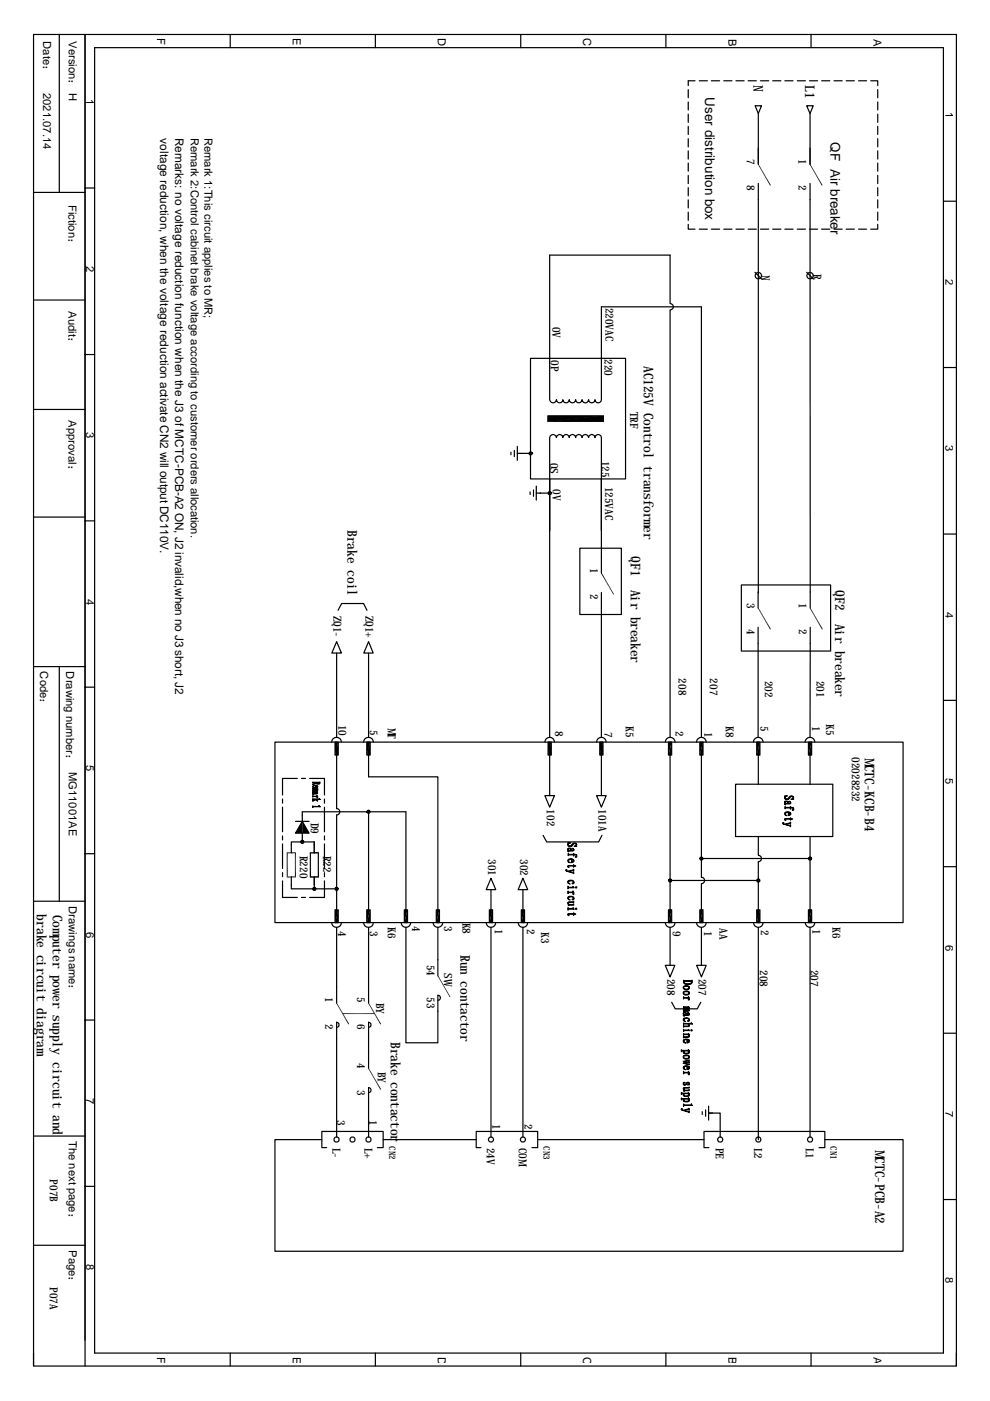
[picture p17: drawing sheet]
<svg xmlns="http://www.w3.org/2000/svg" width="210mm" height="297mm" viewBox="0 0 210 297" stroke-linecap="round" stroke-linejoin="round" font-family="sans-serif">
<defs><g id="words">
<g font-size="2.8">
<text x="149.5" y="20.6" transform="rotate(90 149.5 20.6)">User distribution box</text>
<text x="159.8" y="18.1" transform="rotate(90 159.8 18.1)">N</text>
<text x="170.7" y="18.1" transform="rotate(90 170.7 18.1)">L1</text>
<text x="176.1" y="30.1" transform="rotate(90 176.1 30.1)">QF Air breaker</text>
<text x="136.5" y="77.5" transform="rotate(90 136.5 77.5)">AC125V Control transformer</text>
<text x="73.7" y="112.4" transform="rotate(90 73.7 112.4)">Brake coil</text>
<text x="133.8" y="117.9" transform="rotate(90 133.8 117.9)">QF1</text>
<text x="133.8" y="125" transform="rotate(90 133.8 125)">Air breaker</text>
<text x="177.1" y="125.2" transform="rotate(90 177.1 125.2)">QF2</text>
<text x="177.1" y="132.3" transform="rotate(90 177.1 132.3)">Air breaker</text>
<text x="183.4" y="160.7" transform="rotate(90 183.4 160.7)">MCTC-KCB-B4</text>
<text x="7.8" y="193.9" transform="rotate(90 7.8 193.9)">brake circuit diagram</text>
<text x="11.2" y="193.9" transform="rotate(90 11.2 193.9)">Computer power supply circuit and</text>
<text x="97.6" y="202.4" transform="rotate(90 97.6 202.4)">Run contactor</text>
<text x="82.8" y="220.9" transform="rotate(90 82.8 220.9)">Brake contactor</text>
<text x="185.5" y="243.9" transform="rotate(90 185.5 243.9)">MCTC-PCB-A2</text>
</g>
<g font-size="2.5">
<text x="34" y="29.3" transform="rotate(90 34 29.3)">voltage reduction, when the voltage reduction activate CN2 will output DC110V.</text>
<text x="37.2" y="29.2" transform="rotate(90 37.2 29.2)">Remarks: no voltage reduction function when the J3 of MCTC-PCB-A2 ON, J2 invalid,when no J3 short, J2</text>
</g>
<g font-size="2.4">
<text x="9.1" y="8.7" transform="rotate(90 9.1 8.7)">Date：</text>
<text x="14.6" y="8.7" transform="rotate(90 14.6 8.7)">Version： H</text>
<text x="33.3" y="8.2" transform="rotate(90 33.3 8.2)">F</text>
<text x="62.1" y="8.2" transform="rotate(90 62.1 8.2)">E</text>
<text x="92.8" y="8.2" transform="rotate(90 92.8 8.2)">D</text>
<text x="123.7" y="8.2" transform="rotate(90 123.7 8.2)">C</text>
<text x="154.4" y="8.2" transform="rotate(90 154.4 8.2)">B</text>
<text x="185.2" y="8.2" transform="rotate(90 185.2 8.2)">A</text>
<text x="9.1" y="19.7" transform="rotate(90 9.1 19.7)">2021.07.14</text>
<text x="18.3" y="21.1" transform="rotate(90 18.3 21.1)">1</text>
<text x="200.5" y="23.8" transform="rotate(90 200.5 23.8)">1</text>
<text x="40.5" y="29.2" transform="rotate(90 40.5 29.2)">Remark 2:Control cabinet brake voltage according to customer orders allocation.</text>
<text x="43.3" y="29.2" transform="rotate(90 43.3 29.2)">Remark 1:This circuit applies to MR;</text>
<text x="158.4" y="33.6" transform="rotate(90 158.4 33.6)">7</text>
<text x="169.3" y="33.6" transform="rotate(90 169.3 33.6)">1</text>
<text x="158.4" y="39.3" transform="rotate(90 158.4 39.3)">8</text>
<text x="169.3" y="39.3" transform="rotate(90 169.3 39.3)">2</text>
<text x="14.5" y="43.4" transform="rotate(90 14.5 43.4)">Fiction：</text>
<text x="18.3" y="56.4" transform="rotate(90 18.3 56.4)">2</text>
<text x="161.5" y="58.4" transform="rotate(90 161.5 58.4)">N</text>
<text x="172.5" y="58.2" transform="rotate(90 172.5 58.2)">R</text>
<text x="200.5" y="59.2" transform="rotate(90 200.5 59.2)">2</text>
<text x="14.5" y="65.9" transform="rotate(90 14.5 65.9)">Audit：</text>
<text x="128.4" y="65.2" transform="rotate(90 128.4 65.2)">220VAC</text>
<text x="117.1" y="69.2" transform="rotate(90 117.1 69.2)">0V</text>
<text x="116.8" y="76.4" transform="rotate(90 116.8 76.4)">OP</text>
<text x="128.1" y="76.1" transform="rotate(90 128.1 76.1)">220</text>
<text x="14.5" y="89.1" transform="rotate(90 14.5 89.1)">Approval：</text>
<text x="133.6" y="87.3" transform="rotate(90 133.6 87.3)">TRF</text>
<text x="18.3" y="91.6" transform="rotate(90 18.3 91.6)">3</text>
<text x="200.5" y="94.3" transform="rotate(90 200.5 94.3)">3</text>
<text x="116.7" y="98.1" transform="rotate(90 116.7 98.1)">OS</text>
<text x="127.6" y="97.6" transform="rotate(90 127.6 97.6)">125</text>
<text x="117.2" y="103.7" transform="rotate(90 117.2 103.7)">0V</text>
<text x="128.3" y="103.2" transform="rotate(90 128.3 103.2)">125VAC</text>
<text x="125.1" y="120.3" transform="rotate(90 125.1 120.3)">1</text>
<text x="18.3" y="126.9" transform="rotate(90 18.3 126.9)">4</text>
<text x="70.7" y="130.5" transform="rotate(90 70.7 130.5)">ZQ1-</text>
<text x="77.5" y="130.5" transform="rotate(90 77.5 130.5)">ZQ1+</text>
<text x="125.1" y="126" transform="rotate(90 125.1 126)">2</text>
<text x="158.4" y="127.7" transform="rotate(90 158.4 127.7)">3</text>
<text x="169.4" y="127.7" transform="rotate(90 169.4 127.7)">1</text>
<text x="200.5" y="129.7" transform="rotate(90 200.5 129.7)">4</text>
<text x="158.4" y="133.4" transform="rotate(90 158.4 133.4)">4</text>
<text x="169.4" y="133.4" transform="rotate(90 169.4 133.4)">2</text>
<text x="8.6" y="142.4" transform="rotate(90 8.6 142.4)">Code：</text>
<text x="14" y="142.4" transform="rotate(90 14 142.4)">Drawing number：</text>
<text x="143.9" y="143.8" transform="rotate(90 143.9 143.8)">208</text>
<text x="150.5" y="143.8" transform="rotate(90 150.5 143.8)">207</text>
<text x="162.2" y="144.3" transform="rotate(90 162.2 144.3)">202</text>
<text x="173.1" y="144.3" transform="rotate(90 173.1 144.3)">201</text>
<text x="71.8" y="153.6" transform="rotate(90 71.8 153.6)">10</text>
<text x="78.4" y="154.7" transform="rotate(90 78.4 154.7)">5</text>
<text x="82.3" y="154.3" transform="rotate(90 82.3 154.3)">MT</text>
<text x="117.7" y="155" transform="rotate(90 117.7 155)">8</text>
<text x="128.2" y="155.3" transform="rotate(90 128.2 155.3)">7</text>
<text x="132.7" y="153.9" transform="rotate(90 132.7 153.9)">K5</text>
<text x="143.2" y="155" transform="rotate(90 143.2 155)">2</text>
<text x="149.4" y="155.3" transform="rotate(90 149.4 155.3)">1</text>
<text x="153.9" y="153.9" transform="rotate(90 153.9 153.9)">K8</text>
<text x="161.2" y="154" transform="rotate(90 161.2 154)">5</text>
<text x="172.2" y="154" transform="rotate(90 172.2 154)">1</text>
<text x="175.2" y="153.5" transform="rotate(90 175.2 153.5)">K5</text>
<text x="180.6" y="160.6" transform="rotate(90 180.6 160.6)">02028232</text>
<text x="14.6" y="163.6" transform="rotate(90 14.6 163.6)">MG11001AE</text>
<text x="18.3" y="162.2" transform="rotate(90 18.3 162.2)">5</text>
<text x="200.5" y="165" transform="rotate(90 200.5 165)">5</text>
<text x="116" y="171.6" transform="rotate(90 116 171.6)">102</text>
<text x="126.9" y="171.5" transform="rotate(90 126.9 171.5)">101A</text>
<text x="65.9" y="174.4" transform="rotate(90 65.9 174.4)">D9</text>
<text x="63.6" y="181.5" transform="rotate(90 63.6 181.5)">R220</text>
<text x="68.5" y="181.5" transform="rotate(90 68.5 181.5)">R22</text>
<text x="103.5" y="182.2" transform="rotate(90 103.5 182.2)">301</text>
<text x="110.3" y="182.2" transform="rotate(90 110.3 182.2)">302</text>
<text x="14.6" y="192.1" transform="rotate(90 14.6 192.1)">Drawings name：</text>
<text x="18.3" y="197.5" transform="rotate(90 18.3 197.5)">6</text>
<text x="71.7" y="197.3" transform="rotate(90 71.7 197.3)">4</text>
<text x="78.4" y="197.3" transform="rotate(90 78.4 197.3)">3</text>
<text x="82.3" y="196.6" transform="rotate(90 82.3 196.6)">K6</text>
<text x="87.4" y="196.4" transform="rotate(90 87.4 196.4)">4</text>
<text x="94.2" y="196.4" transform="rotate(90 94.2 196.4)">3</text>
<text x="98" y="195.7" transform="rotate(90 98 195.7)">K8</text>
<text x="104.9" y="197" transform="rotate(90 104.9 197)">1</text>
<text x="111.7" y="197" transform="rotate(90 111.7 197)">2</text>
<text x="114.7" y="197.6" transform="rotate(90 114.7 197.6)">K3</text>
<text x="142.6" y="197.4" transform="rotate(90 142.6 197.4)">9</text>
<text x="149.3" y="197.3" transform="rotate(90 149.3 197.3)">1</text>
<text x="152.5" y="196.8" transform="rotate(90 152.5 196.8)">AA</text>
<text x="161.3" y="197.1" transform="rotate(90 161.3 197.1)">2</text>
<text x="172.3" y="197" transform="rotate(90 172.3 197)">1</text>
<text x="176.5" y="196.6" transform="rotate(90 176.5 196.6)">K6</text>
<text x="200.5" y="200.3" transform="rotate(90 200.5 200.3)">6</text>
<text x="90.5" y="204.5" transform="rotate(90 90.5 204.5)">54</text>
<text x="94.2" y="206.4" transform="rotate(90 94.2 206.4)">SW</text>
<text x="141.5" y="207.5" transform="rotate(90 141.5 207.5)">208</text>
<text x="148.1" y="207.5" transform="rotate(90 148.1 207.5)">207</text>
<text x="161.1" y="205.6" transform="rotate(90 161.1 205.6)">208</text>
<text x="171.9" y="205.6" transform="rotate(90 171.9 205.6)">207</text>
<text x="69" y="211.5" transform="rotate(90 69 211.5)">1</text>
<text x="75.7" y="211.5" transform="rotate(90 75.7 211.5)">5</text>
<text x="79.8" y="212.6" transform="rotate(90 79.8 212.6)">BY</text>
<text x="90.5" y="211.4" transform="rotate(90 90.5 211.4)">53</text>
<text x="69" y="217.2" transform="rotate(90 69 217.2)">2</text>
<text x="75.7" y="217.2" transform="rotate(90 75.7 217.2)">6</text>
<text x="75.7" y="225.3" transform="rotate(90 75.7 225.3)">4</text>
<text x="80.1" y="227.2" transform="rotate(90 80.1 227.2)">BY</text>
<text x="18.3" y="232.8" transform="rotate(90 18.3 232.8)">7</text>
<text x="75.7" y="231" transform="rotate(90 75.7 231)">3</text>
<text x="71.5" y="237.5" transform="rotate(90 71.5 237.5)">3</text>
<text x="78.3" y="237.5" transform="rotate(90 78.3 237.5)">1</text>
<text x="104.4" y="238.4" transform="rotate(90 104.4 238.4)">1</text>
<text x="111.2" y="238.4" transform="rotate(90 111.2 238.4)">2</text>
<text x="200.5" y="235.6" transform="rotate(90 200.5 235.6)">7</text>
<text x="14.6" y="241.9" transform="rotate(90 14.6 241.9)">The next page：</text>
<text x="70.5" y="243.3" transform="rotate(90 70.5 243.3)">L-</text>
<text x="77.3" y="243.3" transform="rotate(90 77.3 243.3)">L+</text>
<text x="103.2" y="243.3" transform="rotate(90 103.2 243.3)">24V</text>
<text x="110" y="243.3" transform="rotate(90 110 243.3)">COM</text>
<text x="151.8" y="243.3" transform="rotate(90 151.8 243.3)">PE</text>
<text x="159.9" y="243.3" transform="rotate(90 159.9 243.3)">L2</text>
<text x="170.9" y="243.3" transform="rotate(90 170.9 243.3)">L1</text>
<text x="10.5" y="250" transform="rotate(90 10.5 250)">P07B</text>
<text x="14.6" y="265.1" transform="rotate(90 14.6 265.1)">Page：</text>
<text x="18.3" y="268" transform="rotate(90 18.3 268)">8</text>
<text x="10.5" y="272.9" transform="rotate(90 10.5 272.9)">P07A</text>
<text x="200.5" y="270.8" transform="rotate(90 200.5 270.8)">8</text>
<text x="33.3" y="287.7" transform="rotate(90 33.3 287.7)">F</text>
<text x="62.1" y="287.7" transform="rotate(90 62.1 287.7)">E</text>
<text x="92.8" y="287.7" transform="rotate(90 92.8 287.7)">D</text>
<text x="123.7" y="287.7" transform="rotate(90 123.7 287.7)">C</text>
<text x="154.4" y="287.7" transform="rotate(90 154.4 287.7)">B</text>
<text x="185.2" y="287.7" transform="rotate(90 185.2 287.7)">A</text>
</g>
<g font-size="1.9">
<text x="82.5" y="243.1" transform="rotate(90 82.5 243.1)">CN2</text>
<text x="115.2" y="243.1" transform="rotate(90 115.2 243.1)">CN3</text>
<text x="176.1" y="243.1" transform="rotate(90 176.1 243.1)">CN1</text>
</g>
</g></defs>
<g fill="none" stroke="#000" stroke-width=".25">
<path d="M7.1 7.3h195.7v282.3h-195.7zM12.6 7.4v33.4M18 7.4v282.2M20.1 10.1h179.9v276.8h-179.9zM48.8 7.4v2.7M79.6 7.4v2.7M110.4 7.4v2.7M141.2 7.4v2.7M145.9 19v1.7M147.4 17.1h-1.5v1M148.3 17.1h1.7M150.8 17.1h1.8"/>
<path d="M153.5 17.1h1.7M156 17.1h1.8M158.6 17.1h1.8M161.2 17.1h1.8M163.8 17.1h1.8M166.4 17.1h1.7M169 17.1h1.8M171.6 17.1h1.8M172 7.4v2.7M174.2 17.1h1.7M176.8 17.1h1.8M179.4 17.1h1.7"/>
<path d="M182 17.1h1.7M184.6 17.1h1.5v1M186.1 19v1.7M18 39.9h2.1M145.9 21.6v1.7M145.9 24.2v1.7M145.9 26.8v1.7M145.9 29.4v1.7M145.9 32v1.7M145.9 34.6v1.7M145.9 37.2v1.7M145.9 39.8v1.7"/>
<path d="M160.1 22.4h1.4l-.7 1.7zM160.8 24.1v10.7M160.8 38.9v86.8M171 22.4h1.4l-.7 1.7zM171.7 38.9l.1 90M171.7 24.1v10.7M186.1 21.6v1.7M186.1 24.2v1.7M186.1 26.8v1.7M186.1 29.4v1.7M186.1 32v1.7M186.1 34.6v1.7"/>
<path d="M186.1 37.2v1.7M186.1 39.8v1.7M7.1 40.8h10.9M145.9 47.6v1h1.5M145.9 42.4v1.7M145.9 45v1.7M148.3 48.6h1.7M150.8 48.6h1.8M153.5 48.6h1.7M156 48.6h1.8M158.6 48.6h1.8M160.1 57.7l1.4 1.5"/>
<path d="M161.2 48.6h1.8M163.8 48.6h1.8M166.4 48.6h1.7M169 48.6h1.8M171 57.7l1.5 1.5M171.6 48.6h1.8M174.2 48.6h1.7M176.8 48.6h1.8M179.4 48.6h1.7M182 48.6h1.7M186.1 47.6v1h-1.5M186.1 42.4v1.7"/>
<path d="M186.1 45v1.7M200 42.7h2.8M7.1 63.6h10.9M18 75.2h2.1M112.5 76h20.1v25.5h-20.1zM200 77.9h2.8M7.1 86.8h10.9M108.3 95.9v.5M109.1 95.5v1.3M109.7 96.1h2.8M109.7 94.6v3M112.3 95.9l.2-.1 .2 .1v.5h-.4l-.2-.3z"/>
<path d="M7.1 109.6h10.9M18 110.4h2.1M112.4 104.3v.5M113.1 103.9v1.3M113.7 104.5h2.8M113.7 103.1v2.9M116.3 104.3l.2-.1 .3 .1v.5h-.5zM122.9 116.2h8.8v14.1h-8.8zM200 113.2h2.8M71.4 136l1 2.5h-2zM71.4 138.5v17.8M71.7 129.4l.7-1.4h4.7l.7 1.4"/>
<path d="M78.1 136l1 2.5h-2zM78.1 138.5v17.8M127.5 121.5v-28.7a.68 .68 0 0 0-.7-.7 .68 .68 0 0 0-.6 .7 .68 .68 0 0 0-.7-.7 .68 .68 0 0 0-.7 .7 .7 .7 0 0 0-.7-.7 .7 .7 0 0 0-.7 .7 .68 .68 0 0 0-.7-.7 .68 .68 0 0 0-.7 .7 .68 .68 0 0 0-.6-.7 .68 .68 0 0 0-.7 .7 .68 .68 0 0 0-.7-.7 .68 .68 0 0 0-.7 .7 .68 .68 0 0 0-.6-.7 .68 .68 0 0 0-.7 .7 .72 .72 0 0 0-.7-.7 .72 .72 0 0 0-.8 .7v63.5M127.5 125.6v30.7M157.2 124h18.9v14h-18.9zM160.7 125.5v3.4M160.7 133v23.3M171.8 133l-.1 23.3M7.1 141.3h10.9M12.6 141.3v49.8M18 145.7h2.1M58.3 157.3h133.2v38.3h-133.2z"/>
<path d="M70.3 157.3a1.04 1.04 0 0 1 1.1-1 1.04 1.04 0 0 1 1 1M71 157.3h.7v2.8h-.7zM71.4 158.7v12.7a.68 .68 0 0 1 .7 .7 .68 .68 0 0 1-.7 .7v21.5M77.1 157.3a1.04 1.04 0 0 1 1-1 1.04 1.04 0 0 1 1.1 1M77.8 157.3h.7v2.8h-.7zM78.1 158.7v6h14.7v28.2M115.5 157.3a1.02 1.02 0 0 1 1-1 1.02 1.02 0 0 1 1.1 1M116.2 157.3h.7v2.8h-.7zM116.5 157.3v11.4M126.5 157.3a1.02 1.02 0 0 1 1-1 1.02 1.02 0 0 1 1 1M127.2 157.3h.6v2.8h-.6zM127.5 157.3v11.4"/>
<path d="M141.1 157.3a1.04 1.04 0 0 1 1-1 1.04 1.04 0 0 1 1 1M141.7 157.3h.7v2.8h-.7zM142.1 156.3v-90.6a.7 .7 0 0 0 .7-.7 .7 .7 0 0 0-.7-.7v-10.2h-25.6v30.6a.72 .72 0 0 0 .8 .7 .72 .72 0 0 0 .7-.7 .68 .68 0 0 0 .7 .7 .68 .68 0 0 0 .6-.7 .68 .68 0 0 0 .7 .7 .68 .68 0 0 0 .7-.7 .68 .68 0 0 0 .7 .7 .68 .68 0 0 0 .6-.7 .68 .68 0 0 0 .7 .7 .68 .68 0 0 0 .7-.7 .7 .7 0 0 0 .7 .7 .7 .7 0 0 0 .7-.7 .68 .68 0 0 0 .7 .7 .68 .68 0 0 0 .7-.7 .68 .68 0 0 0 .6 .7 .68 .68 0 0 0 .7-.7v-19.6h21.2v91.2M147.7 157.3a1.02 1.02 0 0 1 1-1 1.02 1.02 0 0 1 1 1M148.4 157.3h.7v2.8h-.7zM159.8 157.3a1.02 1.02 0 0 1 1-1 1.02 1.02 0 0 1 1 1M160.4 157.3h.7v2.8h-.7zM170.7 157.3a1.04 1.04 0 0 1 1-1 1.04 1.04 0 0 1 1.1 1M171.4 157.3h.7v2.8h-.7zM200 148.5h2.8M59.9 169.4v.9M59.9 171.1v5.2"/>
<path d="M59.9 177.2v.9M59.9 178.9v5.2M62.7 174.1h2.8M63 165h-3.1v3.6M63.8 178.3h.5v.4l-.2 .1-.3-.1zM63.9 165h.9M64.1 174.1l1.4 2.5h-2.8l1.4-2.5v-2h22v20.8M64.1 176.6v1.9h2.5v2.3M64.1 178.5h-2.3v2.3M65.7 165h3.1v3.6M68.8 169.4v.9M68.8 171.1v5.2"/>
<path d="M68.8 177.2v.9M68.8 178.9v5.2M77.9 171.9h.5l.1 .2-.1 .2-.3 .2-.2-.2-.1-.2zM78.1 172.1v20.8M115.1 177.1l.8 1.4h11l.7-1.4M115.5 168.7h2.1l-1.1 2.4zM126.5 168.7h2l-1 2.4zM142.1 160.1v32.8M148.7 160.1v25.9a.68 .68 0 0 1 .7 .7 .68 .68 0 0 1-.7 .7v5.5M156 166.3h20.6v11.1h-20.6zM160.8 177.4v3.9a.7 .7 0 0 1 .7 .7 .7 .7 0 0 1-.7 .7v11.6M160.8 160.1v6.2"/>
<path d="M171.7 160.1v6.2M171.7 177.4v15.5M7.1 191.1h10.9M18 181h2.1M59.9 186.8v3.5h3.1M59.9 185v.9M61.8 185.9v2.6h4.8M63.9 190.3h.9M66.4 188.2h.5v.5h-.5l-.1-.2zM66.6 188.5h4.8M66.6 185.9v2.6M68.8 186.8v3.5h-3.1"/>
<path d="M68.8 185v.9M70.3 195.6a1.04 1.04 0 0 0 1.1 1 1.04 1.04 0 0 0 1-1M71 192.9h.7v2.7h-.7zM71.1 188.2h.5l.1 .3-.1 .2h-.5zM71.4 196.6v16.1M77.1 195.6a1.04 1.04 0 0 0 1 1 1.04 1.04 0 0 0 1.1-1M77.8 192.9h.7v2.7h-.7zM78.1 196.6v16.1M85 195.6a1.02 1.02 0 0 0 1.1 1 1.02 1.02 0 0 0 1-1M85.7 192.9h.7v2.7h-.7zM86.1 196.6v24.5h6.7v-10.1a.53 .53 0 0 1 .6 .5 .53 .53 0 0 1-.6 .6M91.8 195.6a1.02 1.02 0 0 0 1 1 1.02 1.02 0 0 0 1.1-1"/>
<path d="M92.5 192.9h.7v2.7h-.7zM92.8 196.6v10.3M103.1 195.6a1.02 1.02 0 0 0 1 1 1.02 1.02 0 0 0 1-1M103.8 192.9h.6v2.7h-.6zM104.1 186.2l1 2.4h-2zM104.1 188.6v5.7M104.1 196.6v44.5M109.9 195.6a1.02 1.02 0 0 0 1 1 1.02 1.02 0 0 0 1-1M110.5 192.9h.7v2.7h-.7zM110.9 186.2l1 2.4h-2zM110.9 188.6v5.7M110.9 196.6v44.5"/>
<path d="M141.1 195.6a1.04 1.04 0 0 0 1 1 1.04 1.04 0 0 0 1-1M141.7 192.9h.7v2.7h-.7zM141.9 186.5l.2-.2 .2 .2v.4h-.4l-.2-.2zM142.1 196.6v8.1M142.1 186.7h18.7M147.7 195.6a1.02 1.02 0 0 0 1 1 1.02 1.02 0 0 0 1-1M148.4 192.9h.7v2.7h-.7zM148.5 181.8l.2-.1 .2 .1 .2 .2-.2 .3h-.4zM148.7 196.6v8.1M148.7 182h23M159.8 195.6a1.02 1.02 0 0 0 1 1 1.02 1.02 0 0 0 1-1M160.4 192.9h.7v2.7h-.7z"/>
<path d="M160.5 186.5l.3-.2 .2 .2v.4h-.5zM160.8 196.6v45M170.7 195.6a1.02 1.02 0 0 0 1 1 1.02 1.02 0 0 0 1.1-1M171.4 192.9h.7v2.7h-.7zM171.5 181.8l.2-.1 .3 .1v.5h-.5zM171.7 196.6v44.5M200 183.8h2.8M18 216.3h2.1M71.4 217.8a.55 .55 0 0 0 .5-.5 .55 .55 0 0 0-.5-.6v24.4M78.1 217.8a.55 .55 0 0 0 .6-.5 .55 .55 0 0 0-.6-.6v9.8M141.1 204.7h2l-1 2.4zM142.4 212.5l.8 1.4h4.6l.8-1.4"/>
<path d="M147.7 204.7h2l-1 2.4zM200 219.1h2.8M78.1 231.7a.55 .55 0 0 0 .6-.6 .55 .55 0 0 0-.6-.5v10.5M148.9 235.7v.6M149.6 235.3v1.4M150.2 234.5v3M151.1 236h-.9h2.5v5.1M7.1 240.9h10.9M18 251.5h2.1M68.2 241.6h-9.9v23.7h133.2v-23.7h-16.6M69.3 243.3h-1.1v-3.4h13v3.4h-1.2M81.2 241.6h19.8"/>
<path d="M102 243.3h-1v-3.4h13v3.4h-1.2M114 241.6h35.3M150.3 243.3h-1v-3.4h25.6v3.4h-1.2M200 254.3h2.8M7.1 264h10.9M7.1 286.9v2.7M48.8 286.9v2.7M79.6 286.9v2.7M110.4 286.9v2.7M141.2 286.9v2.7M172 286.9v2.7M202.8 286.9v2.7"/>
<circle cx="160.8" cy="58.4" r=".68"/>
<circle cx="171.7" cy="58.4" r=".68"/>
<circle cx="71.4" cy="241.6" r=".55"/>
<circle cx="74.7" cy="241.6" r=".55"/>
<circle cx="78.1" cy="241.6" r=".55"/>
<circle cx="104.1" cy="241.6" r=".54"/>
<circle cx="110.9" cy="241.6" r=".54"/>
<circle cx="152.7" cy="241.6" r=".54"/>
<circle cx="160.8" cy="241.6" r=".54"/>
<circle cx="171.7" cy="241.6" r=".54"/>
</g>
<g fill="#000" stroke="#000" stroke-width=".21">
<path d="M66.3 168.1l.1 .2z" fill-rule="evenodd"/>
<path d="M66.3 168.3l.2 .1z" fill-rule="evenodd"/>
<path d="M66.3 166.7l.1-.1v.3l.3 .2-.4-.2z" fill-rule="evenodd"/>
<path d="M66.3 168l.4-.1 .2 .4-.2-.3h-.3l-.1 .2z" fill-rule="evenodd"/>
<path d="M66.3 166.2l.8-.1-.7 .3z" fill-rule="evenodd"/>
<path d="M66.4 166.6l.7-.1 .2 .1v.2l-.3-.2-.1 .4v-.4h-.3l-.2 .2z" fill-rule="evenodd"/>
<path d="M67.1 167.5l.2 .1z" fill-rule="evenodd"/>
<path d="M66.3 167.4h1v.1l-1 .1z" fill-rule="evenodd"/>
<path d="M67.1 168.9h.2z" fill-rule="evenodd"/>
<path d="M66.3 168.3l1-.1-.2 .1z" fill-rule="evenodd"/>
<path d="M67 168h.4v.2z" fill-rule="evenodd"/>
<path d="M67.2 169h.2l-.1 .1z" fill-rule="evenodd"/>
<path d="M66.3 169.7l.6-.2 .5 .2v.2l-.5-.3-.6 .3z" fill-rule="evenodd"/>
<path d="M67 166.6v.3h.3v-.3l.1 .3-.4 .1z" fill-rule="evenodd"/>
<path d="M67.2 167.2l.2 .1h-.2z" fill-rule="evenodd"/>
<path d="M66.3 167.6l.8 .1 .2-.2 .1 .2-1.1 .1z" fill-rule="evenodd"/>
<path d="M66.3 167.2h.9l.2 .2-.1 .1-.1-.2h-.9z" fill-rule="evenodd"/>
<path d="M66.3 168.7l.1 .1h.7l.1-.1 .2 .2h-1l-.1 .1z" fill-rule="evenodd"/>
<path d="M67.6 170.8v.1z" fill-rule="evenodd"/>
<path d="M67.1 166l.2 .1 .4-.1a.36 .36 0 0 1-.6 .2z" fill-rule="evenodd"/>
<path d="M66.3 165.8h1.6v.2l-.2 .2v-.3h-.6v.2l-.1-.2-.7 .1z" fill-rule="evenodd"/>
<path d="M66.3 169.3h1.4l.2 .2h-1.5l-.1 .1z" fill-rule="evenodd"/>
<path d="M66.3 170.8l.1 .2h1.2v-.2l.3 .3h-1.4l-.2 .1z" fill-rule="evenodd"/>
<path d="M120.4 178.7l.6 .1h-.4l-.1 .3z" fill-rule="evenodd"/>
<path d="M122.2 179.1v.3z" fill-rule="evenodd"/>
<path d="M120.5 178.8v.3a.53 .53 0 0 0 .6 .2 .53 .53 0 0 0 .4-.5h.6l.2 .2-.1 .3-.1-.4-.3-.1-.6 .7h-.4a.46 .46 0 0 1-.3-.7z" fill-rule="evenodd"/>
<path d="M121.7 179.4l.5-.2 .1 .2z" fill-rule="evenodd"/>
<path d="M165.9 174.5l.3-.1-.1 .3z" fill-rule="evenodd"/>
<path d="M166.5 170.1v.2z" fill-rule="evenodd"/>
<path d="M166.4 170.4l.1 .3z" fill-rule="evenodd"/>
<path d="M166.5 173.8l.1 .2z" fill-rule="evenodd"/>
<path d="M166.5 172.3v.4l.4 .3-.5-.3z" fill-rule="evenodd"/>
<path d="M166.4 168.7l.6 .1-.4 .1-.1 .2z" fill-rule="evenodd"/>
<path d="M166.5 169.9h.4l.2 .3v.1l-.3-.3h-.3l-.1 .3-.1-.3z" fill-rule="evenodd"/>
<path d="M166.5 172.2l.8-.1 .3 .2v.2l-.3-.3-.2 .7v-.7l-.4 .1-.2 .3z" fill-rule="evenodd"/>
<path d="M166.5 170.4l.6-.1v-.1l.1 .1 .4-.1v.2l-1.1 .1z" fill-rule="evenodd"/>
<path d="M166.4 174.7l1.2-.4v.4l-.1-.1-.8 .2z" fill-rule="evenodd"/>
<path d="M166.1 174.7l1.3 .3 .2-.1v.4z" fill-rule="evenodd"/>
<path d="M167.2 170l.2-.1 .2 .1v.4l-.1-.4z" fill-rule="evenodd"/>
<path d="M167.3 172.2v.5l.3-.1v-.3l.1 .1-.1 .3-.3 .2h-.1z" fill-rule="evenodd"/>
<path d="M166.4 173.6h1.2v-.2l.5 .3h-.5v.2v-.2h-1.1l-.1 .2z" fill-rule="evenodd"/>
<path d="M168.1 169.1v.3z" fill-rule="evenodd"/>
<path d="M168 171.6l.2-.1v.3h-.2z" fill-rule="evenodd"/>
<path d="M166.5 168.8l.1 .5 .4 .1 .2-.2a.71 .71 0 0 1 .9-.4l.2 .2-.1 .4-.1-.5h-.4l-.5 .5a.53 .53 0 0 1-.5 .2 .53 .53 0 0 1-.4-.5z" fill-rule="evenodd"/>
<path d="M167.7 169.4l.4-.2 .2 .3z" fill-rule="evenodd"/>
<path d="M166.4 171l.2 .2h1v-.2v.2h.5l.2 .4-.1 .2-.1-.5h-.5v.3v-.3h-1.1l-.1 .2z" fill-rule="evenodd"/>
<path d="M120.5 180.1l.1 .2z" fill-rule="evenodd"/>
<path d="M120.4 180.3l.2 .3-.2-.1z" fill-rule="evenodd"/>
<path d="M120.5 183.8l.1 .2z" fill-rule="evenodd"/>
<path d="M120.4 191.3l.1-.1 .1 .6-.2-.2z" fill-rule="evenodd"/>
<path d="M120.5 193.9l.1 .3z" fill-rule="evenodd"/>
<path d="M120.4 182.3l.1-.1 .1 .5 .3 .3-.4-.2z" fill-rule="evenodd"/>
<path d="M120.4 186.8l.1-.1 .1 .6 .3 .1-.5-.2z" fill-rule="evenodd"/>
<path d="M120.4 190.2l.1-.1 .1 .5 .3 .2a.41 .41 0 0 1-.4-.2 .41 .41 0 0 1-.1-.4z" fill-rule="evenodd"/>
<path d="M120.4 179.9h.5l.2 .4-.2-.3-.3-.1-.2 .3z" fill-rule="evenodd"/>
<path d="M121.5 188.9v.1z" fill-rule="evenodd"/>
<path d="M120.5 182.2l.9-.1 .2 .1v.3l-.4-.3v.7v-.7l-.5 .1-.2 .3z" fill-rule="evenodd"/>
<path d="M121.5 189.3v.1z" fill-rule="evenodd"/>
<path d="M120.5 180.3h.6v-.2l.1 .2 .4-.1v.2l-.2 .1h-.9z" fill-rule="evenodd"/>
<path d="M121.3 187.3l.3-.2-.1 .3z" fill-rule="evenodd"/>
<path d="M121.3 190.7l.3-.3-.1 .4z" fill-rule="evenodd"/>
<path d="M120.4 184.7l1.3-.4v.4z" fill-rule="evenodd"/>
<path d="M120.1 184.6l1.3 .4 .3-.1v.3z" fill-rule="evenodd"/>
<path d="M120.5 191.2h1l.2-.1v.2h-1l-.2 .2z" fill-rule="evenodd"/>
<path d="M120.4 191.8h1.1l.2-.2v.3l-1.2 .1z" fill-rule="evenodd"/>
<path d="M121.2 179.9l.5 .1-.1 .3v-.2l-.4-.1z" fill-rule="evenodd"/>
<path d="M121.2 182.2v.5h.3l.1-.5a.39 .39 0 0 1 .1 .5 .39 .39 0 0 1-.5 .2z" fill-rule="evenodd"/>
<path d="M120.5 186.7a1.03 1.03 0 0 1 1.2 .2l-.1 .4-.1-.5h-.6l-.4 .3z" fill-rule="evenodd"/>
<path d="M121.6 189.3l.1 .3-.2 .1z" fill-rule="evenodd"/>
<path d="M120.4 188.9l.2 .2h.8l.1-.2 .2 .4h-1.1l-.2 .2z" fill-rule="evenodd"/>
<path d="M120.5 190.1l.7-.1a.43 .43 0 0 1 .4 .2 .43 .43 0 0 1 0 .5l-.1-.5h-.7l-.3 .3z" fill-rule="evenodd"/>
<path d="M120.4 187.9l.2 .2h.8l.1-.2 .3 .3h-1.3l-.1 .3z" fill-rule="evenodd"/>
<path d="M120.4 192.4l.1 .2h1v-.1l.3 .3h-1.3l-.1 .2z" fill-rule="evenodd"/>
<path d="M120.4 183.5h1.2l.1-.2 .4 .3h-.4v.3l-.1-.3h-1l-.1 .3z" fill-rule="evenodd"/>
<path d="M120.4 193.7h1.2l.1-.2 .4 .3h-.4v.3l-.1-.3h-1l-.2 .2z" fill-rule="evenodd"/>
<path d="M122 181.6l.2-.1v.3h-.2z" fill-rule="evenodd"/>
<path d="M122 188.1l.2-.1 .1 .2-.2 .1z" fill-rule="evenodd"/>
<path d="M122 192.6l.2-.1 .1 .2-.2 .1z" fill-rule="evenodd"/>
<path d="M120.4 181l.2 .1h1l.1-.1v.1l.5 .1 .1 .3-.1 .2v-.4h-.2h-.3v.2l-.1-.2h-1l-.2 .1z" fill-rule="evenodd"/>
<path d="M144.9 214.9l.1 .2z" fill-rule="evenodd"/>
<path d="M144.9 215.2l.2 .3z" fill-rule="evenodd"/>
<path d="M144.9 215.9l.1 .5 .4 .2-.5-.2z" fill-rule="evenodd"/>
<path d="M145 214.7h.5l.1 .4-.4-.4-.3 .1v.3l-.1-.2z" fill-rule="evenodd"/>
<path d="M145.9 211.3l.1 .1z" fill-rule="evenodd"/>
<path d="M145.9 219.1l.1 .1z" fill-rule="evenodd"/>
<path d="M145.9 211.6l.1 .2z" fill-rule="evenodd"/>
<path d="M145.9 214l.1 .2z" fill-rule="evenodd"/>
<path d="M144.9 213.8h1.1v.1l-1 .1-.1 .1z" fill-rule="evenodd"/>
<path d="M145.9 217.1l.1 .3z" fill-rule="evenodd"/>
<path d="M145.9 219.4l.1 .2z" fill-rule="evenodd"/>
<path d="M145 209.1l.8-.1 .3 .2v.2l-.1-.2-.3-.1-.5 .1-.3 .2z" fill-rule="evenodd"/>
<path d="M144.9 210.3l.8-.2 .4 .2v.3l-.3-.3h-.8l-.1 .3z" fill-rule="evenodd"/>
<path d="M145.8 216.4l.3-.2-.1 .4z" fill-rule="evenodd"/>
<path d="M145 215.1h.6v-.1l.1 .1 .4-.1v.2l-1.1 .1z" fill-rule="evenodd"/>
<path d="M144.9 209.2v.3l.3 .2 .8-.1 .1-.4 .1 .3-.4 .3h-.5l-.4-.2z" fill-rule="evenodd"/>
<path d="M144.9 210.4l.3 .4h.6l.3-.2v-.3l.1 .4-.3 .2-.6 .1-.4-.2z" fill-rule="evenodd"/>
<path d="M146 211.7l.2 .3h-.2z" fill-rule="evenodd"/>
<path d="M144.9 211.3l.1 .2h.9l.1-.2 .2 .3h-1.1l-.2 .2z" fill-rule="evenodd"/>
<path d="M145.9 213.4l.3 .2h-.2z" fill-rule="evenodd"/>
<path d="M144.9 214.2l.9 .1 .3-.2 .1 .2-1.3 .2z" fill-rule="evenodd"/>
<path d="M144.9 213.4h1.1l.2 .5h-.2l-.1-.3-1 .1z" fill-rule="evenodd"/>
<path d="M145.7 214.7h.3l.2 .2-.1 .3v-.3z" fill-rule="evenodd"/>
<path d="M145.1 215.8a.66 .66 0 0 1 .7 0 .66 .66 0 0 1 .3 .6l-.1-.3-.2-.2-.6 .1-.2 .2z" fill-rule="evenodd"/>
<path d="M144.9 217.4l.1 .1h1v-.3l.2 .4-1.3 .2z" fill-rule="evenodd"/>
<path d="M144.9 219.1l.1 .1h1v-.1l.2 .3h-1.1l-.2 .1z" fill-rule="evenodd"/>
<path d="M144.9 219.7l.9 .1h.2l.1-.3a.27 .27 0 0 1 .1 .3 .27 .27 0 0 1-.4 .1h-.8l-.1 .2z" fill-rule="evenodd"/>
<path d="M144.9 218.2l.1 .2h.9l.1-.1 .2 .2h-1.1l-.2 .2z" fill-rule="evenodd"/>
<path d="M145 208.2l.5 .4 .8-.1 .3-.3 .1 .2-.3 .3-.6 .1-.7-.2z" fill-rule="evenodd"/>
<path d="M144.9 207.8l.1 .1h1.6l.2-.1-.1 .6-.1-.3h-1.6v.3z" fill-rule="evenodd"/>
<path d="M146.5 218.4l.2-.1a.16 .16 0 0 1 .1 .2 .16 .16 0 0 1-.2 .1z" fill-rule="evenodd"/>
<path d="M144.9 216.9l.1 .1h1.5l.1-.1 .2 .2h-1.8l-.1 .1z" fill-rule="evenodd"/>
<path d="M144.9 222.9v.4z" fill-rule="evenodd"/>
<path d="M144.9 231.9v.4z" fill-rule="evenodd"/>
<path d="M144.9 233v.5z" fill-rule="evenodd"/>
<path d="M144.9 230.6l.2 .5-.2-.2z" fill-rule="evenodd"/>
<path d="M144.9 229.5h.4l-.4 .3z" fill-rule="evenodd"/>
<path d="M144.9 220.5l.1-.1 .1 .6 .3 .2-.5-.3z" fill-rule="evenodd"/>
<path d="M144.9 226.2l.1-.1 .1 .5 .3 .2-.5-.2z" fill-rule="evenodd"/>
<path d="M144.9 225l.9 .2z" fill-rule="evenodd"/>
<path d="M144.4 222.6l.2 .1h1.4v.2l-.8-.1-.3 .2v.3v-.5l-.5 .2z" fill-rule="evenodd"/>
<path d="M144.4 231.6l.2 .2 1.4-.1v.3l-.9-.1-.2 .1v.3v-.4l-.5 .2z" fill-rule="evenodd"/>
<path d="M144.4 232.8l.2 .1h1.4v.2l-.9-.1-.2 .2v.3v-.5h-.3l-.2 .2z" fill-rule="evenodd"/>
<path d="M145.9 227.1l.1 .2z" fill-rule="evenodd"/>
<path d="M145.9 227.5l.1 .2z" fill-rule="evenodd"/>
<path d="M145 220.4l.6-.1 .5 .2-.1 .2-.2-.3-.1 .7v-.7l-.5 .1-.2 .3z" fill-rule="evenodd"/>
<path d="M146 222.8v.2z" fill-rule="evenodd"/>
<path d="M144.9 223.9l.8-.2 .4 .1v.3l-.1-.2-.8-.1-.3 .3z" fill-rule="evenodd"/>
<path d="M145.1 226h.7l.3 .1-.1 .3-.2-.3-.1 .7v-.7h-.5l-.2 .3z" fill-rule="evenodd"/>
<path d="M146 231.9v.2z" fill-rule="evenodd"/>
<path d="M146 233v.2z" fill-rule="evenodd"/>
<path d="M144.9 225.4l1.2 .1v.3z" fill-rule="evenodd"/>
<path d="M144.9 225l1.2-.3v.3z" fill-rule="evenodd"/>
<path d="M144.9 225.4l1.2-.3v.3l-.1-.1z" fill-rule="evenodd"/>
<path d="M145 230.6h1l.1-.2v.3h-.9l-.2 .2z" fill-rule="evenodd"/>
<path d="M144.9 231.1h1.1l.1-.1v.3h-.9l-.2 .1z" fill-rule="evenodd"/>
<path d="M144.9 235.4l1.2-.4v.4z" fill-rule="evenodd"/>
<path d="M144.6 235.3l1.3 .4 .2-.2v.4z" fill-rule="evenodd"/>
<path d="M145.8 220.4v.5l.2-.1 .1-.3 .1 .4-.5 .2z" fill-rule="evenodd"/>
<path d="M145.9 222.6l.3 .2-.2 .2z" fill-rule="evenodd"/>
<path d="M144.9 223l.3 .3h.5l.3-.2 .1-.2 .1 .3-.2 .1-.5 .2a.39 .39 0 0 1-.6-.5z" fill-rule="evenodd"/>
<path d="M144.9 223.9v.3l.3 .2h.8l.1-.5 .1 .4-.4 .2h-.6l-.3-.2z" fill-rule="evenodd"/>
<path d="M145.8 226.1v.5l.2-.1 .1-.4 .1 .2-.1 .3-.3 .2h-.1z" fill-rule="evenodd"/>
<path d="M146 227.5l.2 .2-.2 .2-.1-.1z" fill-rule="evenodd"/>
<path d="M144.9 227.1l.1 .3h.9l.1-.3 .2 .4h-1.2l-.1 .2z" fill-rule="evenodd"/>
<path d="M145.8 230l.2-.1 .1-.2 .1 .3z" fill-rule="evenodd"/>
<path d="M144.9 229.6l.1 .3a.56 .56 0 0 0 .7-.4h.3l.2 .1-.1 .3v-.2a.38 .38 0 0 0-.6 .3l-.3 .1-.3-.1z" fill-rule="evenodd"/>
<path d="M145.9 231.6l.3 .3-.2 .1z" fill-rule="evenodd"/>
<path d="M144.9 232.1l.2 .2 .6 .1 .3-.2 .1-.3 .1 .3-.2 .2-.5 .1-.4-.1z" fill-rule="evenodd"/>
<path d="M145.9 232.8l.3 .2-.2 .2z" fill-rule="evenodd"/>
<path d="M144.9 233.2l.3 .3h.4l.3-.1 .2-.3 .1 .3-.4 .2h-.5l-.4-.1z" fill-rule="evenodd"/>
<path d="M146.6 234v.2z" fill-rule="evenodd"/>
<path d="M144.9 234l.2 .3h1.4l.1-.3 .2 .4h-1.8l-.1 .2z" fill-rule="evenodd"/>
<circle cx="120.1" cy="184.5" r=".17"/>
<circle cx="144.6" cy="235.2" r=".14"/>
</g>
<g fill="#000">
<path d="M160.7 34.9l2.7 4.4-.1 .1zM160.7 34.9l.1-.1 2.6 4.5zM171.7 34.9l2.7 4.4-.2 .1zM171.7 34.9l.1-.1 2.6 4.5zM112.2 96v.3zM112.2 96l-.1 .2zM112.3 95.9l-.1 .4zM112.3 95.9v.5zM112.4 95.8v.7zM112.5 95.8l-.1 .7zM112.5 95.8v.7zM112.6 95.8l-.1 .7z"/>
<path d="M112.6 95.8v.7zM112.7 95.9l-.1 .6zM112.7 95.9v.5zM112.8 96l-.1 .4zM112.8 96v.3zM112.8 96.1v.2zM116.1 89.4l12-1.3v1.3zM116.1 88.1h12l-12 1.3zM116.2 104.5v.1zM116.2 104.4v.2zM116.2 104.4v.3zM116.3 104.3l-.1 .4z"/>
<path d="M116.3 104.3v.5zM116.4 104.3v.5zM116.4 104.3v.6zM116.5 104.2l-.1 .7zM116.5 104.2v.7zM116.6 104.2l-.1 .7zM116.6 104.2v.7zM116.7 104.3l-.1 .6zM116.7 104.3v.6zM116.7 104.3v.5zM116.8 104.3l-.1 .5zM116.8 104.3v.5z"/>
<path d="M116.8 104.4v.4zM116.9 104.5v.1zM116.8 104.4v.3zM116.9 104.5l-.1 .2zM127.4 121.6l2.8 4.4-.2 .1zM127.4 121.6l.2-.1 2.6 4.5zM160.7 129l2.7 4.4-.1 .1zM160.7 129l.1-.1 2.6 4.5zM171.7 129l2.8 4.4-.2 .1zM171.7 129l.1-.1 2.7 4.5zM63.8 178.4v.2zM63.8 178.3v.3z"/>
<path d="M63.8 178.3v.4zM63.9 178.3l-.1 .4zM63.9 178.3v.5zM63.9 178.2v.6zM64 178.2l-.1 .6zM64 178.2v.6zM64.1 178.2v.6zM64.1 174.1v2.5h-1.4zM64.2 178.2l-.1 .6zM64.2 178.2v.6zM64.3 178.2l-.1 .6zM64.3 178.2v.6z"/>
<path d="M64.3 178.3v.5zM64.4 178.3v.4zM64.4 178.3l-.1 .5zM64.4 178.4v.2zM64.4 178.5v.1zM64.4 178.3v.3zM64.1 174.1l1.4 2.5h-1.4zM71.7 157.3v2.8h-.7zM71 157.3h.7l-.7 2.8zM78.5 157.3v2.8h-.7zM77.8 157.3h.7l-.7 2.8zM77.8 171.9v.3z"/>
<path d="M77.8 172v.1zM77.8 172v.2zM77.9 171.9l-.1 .3zM77.9 171.9v.4zM77.9 171.9v.5zM77.9 171.8v.6zM78 171.8l-.1 .6zM78 171.8v.6zM78.1 171.8v.7zM78.2 171.8l-.1 .7zM78.2 171.8v.7zM78.2 171.8v.6z"/>
<path d="M78.3 171.8l-.1 .6zM78.3 171.8v.6zM78.4 171.9l-.1 .5zM78.4 171.9v.5zM78.4 171.9v.3zM78.4 172v.2zM78.4 171.9v.4zM78.5 172.1l-.1 .1zM116.9 157.3v2.8h-.7zM116.2 157.3h.7l-.7 2.8zM127.8 157.3v2.8h-.6zM127.2 157.3h.6l-.6 2.8z"/>
<path d="M142.4 157.3v2.8h-.7zM141.7 157.3h.7l-.7 2.8zM149.1 157.3v2.8h-.7zM148.4 157.3h.7l-.7 2.8zM161.1 157.3v2.8h-.7zM160.4 157.3h.7l-.7 2.8zM172.1 157.3v2.8h-.7zM171.4 157.3h.7l-.7 2.8zM60.8 180.7h1.9l-.2 .2zM60.8 180.7l1.7 .2h-1.5zM61 185.8h1.5l.2 .2zM60.8 186l.2-.2 1.7 .2z"/>
<path d="M65.7 180.7h1.9l-.2 .2zM65.7 180.7l1.7 .2h-1.5zM66.3 188.4v.1zM66.3 188.3v.3zM66.4 188.2l-.1 .4zM66.4 188.2v.5zM66.5 188.2l-.1 .5zM66.5 188.2v.6zM66.6 188.1l-.1 .7zM66.6 188.1v.7zM66.7 188.1l-.1 .7zM66.7 188.1v.7z"/>
<path d="M66.8 188.2l-.1 .6zM66.8 188.2v.6zM66.9 188.2l-.1 .6zM66.9 188.2v.5zM66.9 188.3v.4zM67 188.4v.1zM66.9 188.3v.3zM67 188.4l-.1 .2zM65.9 185.8h1.5l.2 .2zM65.7 186l.2-.2 1.7 .2zM71 188.3v.2zM71 188.3v.3z"/>
<path d="M71 188.4v.1zM71.1 188.2l-.1 .4zM71.1 188.2v.5zM71.2 188.2l-.1 .5zM71.2 188.2v.6zM71.3 188.1l-.1 .7zM71.3 188.1v.7zM71.4 188.1l-.1 .7zM71.4 188.1v.7zM71.5 188.2l-.1 .6zM71.5 188.2v.6zM71.6 188.2l-.1 .6z"/>
<path d="M71.6 188.2v.5zM71.7 188.3v.3zM71.7 188.4v.2zM71.7 188.3l-.1 .4zM71.7 188.4v.1zM71 192.9h.7l-.7 2.7zM71.7 192.9v2.7h-.7zM77.8 192.9h.7l-.7 2.7zM78.5 192.9v2.7h-.7zM85.7 192.9h.7l-.7 2.7zM86.4 192.9v2.7h-.7zM92.5 192.9h.7l-.7 2.7z"/>
<path d="M93.2 192.9v2.7h-.7zM103.8 192.9h.6l-.6 2.7zM104.4 192.9v2.7h-.6zM110.5 192.9h.7l-.7 2.7zM111.2 192.9v2.7h-.7zM141.8 186.5v.3zM141.8 186.6l-.1 .1zM141.8 186.6v.2zM141.8 186.5v.4zM141.9 186.4l-.1 .5zM141.9 186.4v.5zM141.9 186.4v.6z"/>
<path d="M142 186.4v.6zM142 186.3v.7zM142.1 186.3l-.1 .7zM142.1 186.3v.7zM142.2 186.3l-.1 .7zM142.2 186.3v.7zM142.2 186.4v.6zM142.3 186.4l-.1 .6zM142.3 186.4v.6zM142.3 186.4v.5zM142.4 186.5l-.1 .4zM141.7 192.9h.7l-.7 2.7z"/>
<path d="M142.4 192.9v2.7h-.7zM142.4 186.6v.2zM142.4 186.7v.1zM142.4 186.5v.3zM142.4 186.5v.4zM148.4 181.9v.2zM148.4 181.8v.4zM148.4 181.9v.3zM148.5 181.8l-.1 .4zM148.5 181.8v.5zM148.6 181.7v.7zM148.7 181.7l-.1 .7z"/>
<path d="M148.7 181.7v.7zM148.8 181.7l-.1 .7zM148.8 181.7v.7zM148.9 181.8l-.1 .6zM148.9 181.8v.5zM149 181.8l-.1 .5zM149 181.8v.4zM149 181.9v.3zM148.4 192.9h.7l-.7 2.7zM149.1 192.9v2.7h-.7zM149.1 181.9v.2zM149.1 182v.1z"/>
<path d="M149.1 181.9l-.1 .3zM160.4 186.6v.1zM160.4 186.6v.2zM160.5 186.5l-.1 .3zM160.5 186.5v.3zM160.5 186.5v.4zM160.6 186.4l-.1 .5zM160.6 186.4v.5zM160.6 186.4v.6zM160.7 186.4l-.1 .6zM160.7 186.4v.6zM160.7 186.3v.7z"/>
<path d="M160.8 186.3l-.1 .7zM160.8 186.3v.7zM160.9 186.3l-.1 .7zM160.9 186.3v.7zM160.9 186.4v.6zM161 186.4l-.1 .6zM161 186.4v.6zM161.1 186.5v.4zM161 186.4v.5zM161.1 186.5l-.1 .4zM160.4 192.9h.7l-.7 2.7zM161.1 192.9v2.7h-.7z"/>
<path d="M161.1 186.6v.2zM161.1 186.7v.1zM161.1 186.5v.3zM171.4 181.9v.2zM171.4 181.9v.3zM171.5 181.8v.4zM171.5 181.8v.5zM171.6 181.8v.5zM171.6 181.7v.7zM171.7 181.7l-.1 .7zM171.7 181.7v.7zM171.8 181.7l-.1 .7z"/>
<path d="M171.8 181.7v.7zM171.9 181.7l-.1 .7zM171.9 181.7v.7zM171.9 181.8v.6zM171.9 181.8v.5zM172 181.8l-.1 .5zM172 181.8v.4zM172 181.9v.3zM172 181.8v.5zM171.4 192.9h.7l-.7 2.7zM172.1 192.9v2.7h-.7zM172.1 181.9v.2z"/>
<path d="M172.1 182v.1zM172.1 181.9l-.1 .3zM71.3 212.7l2.7 4.4-.1 .1zM71.3 212.7l.1-.1 2.6 4.5zM78.1 212.7l2.7 4.4-.2 .1zM78.1 212.7l.1-.1 2.6 4.5zM92.8 207l2.7 4.4h-.1zM92.8 207l.1-.1 2.6 4.5zM78.1 226.6l2.7 4.4h-.2zM78.1 226.6l.1-.1 2.6 4.5z"/>
</g>
<path d="M60.9 180.7v5.3M62.6 180.7v5.3M65.8 180.7v5.3M67.5 180.7v5.3M72.6 214.9h6.8" fill="none" stroke="#000" stroke-width=".21"/>
<use href="#words"/>
</svg>
